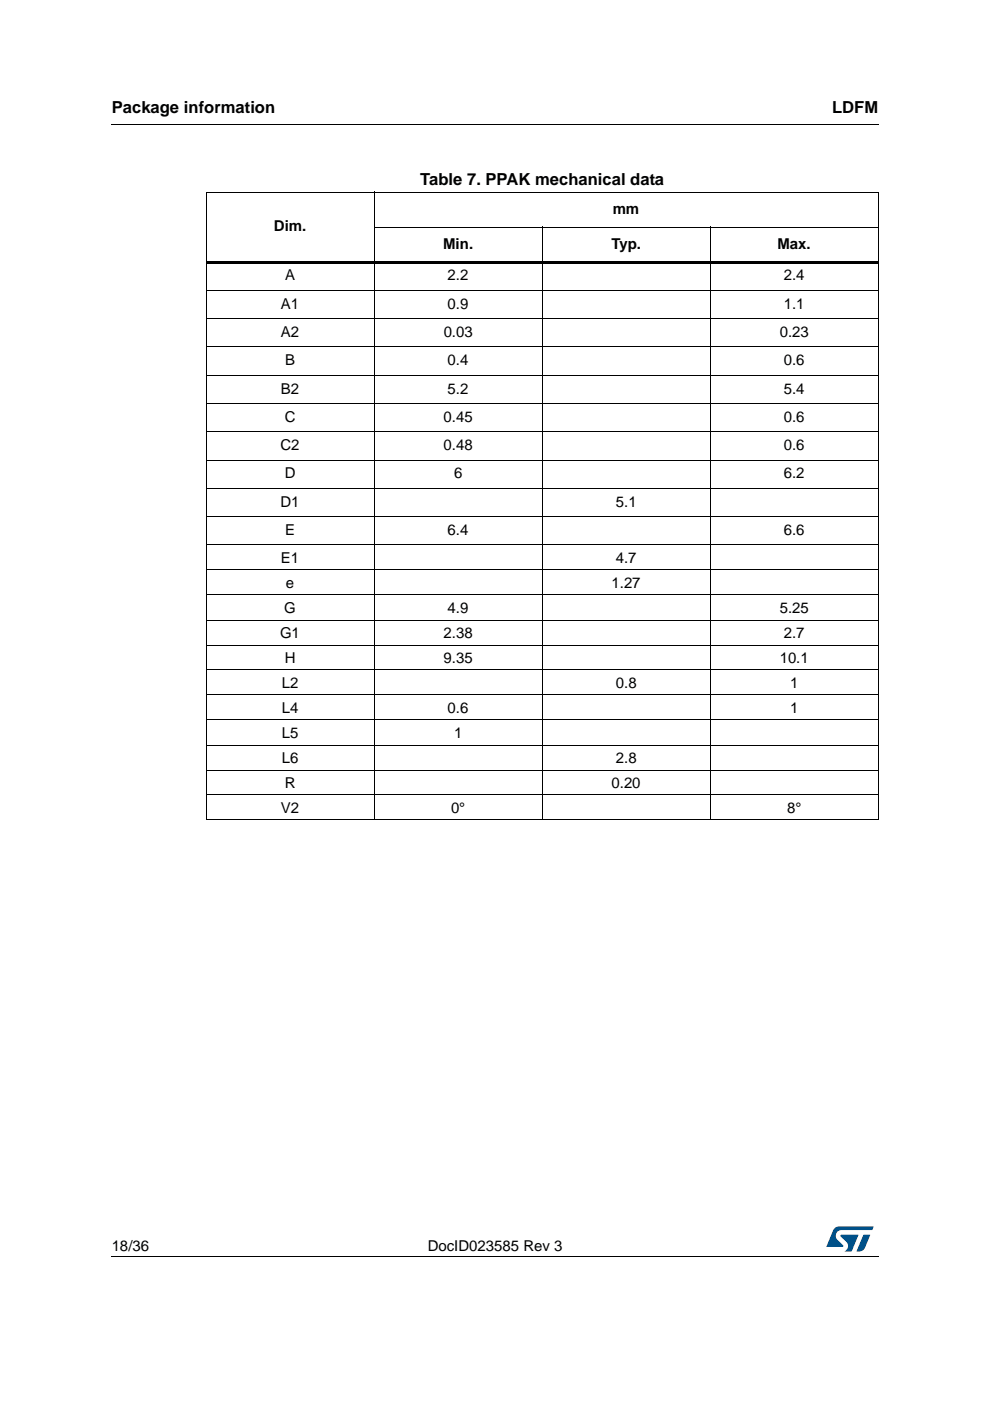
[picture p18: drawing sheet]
<svg xmlns="http://www.w3.org/2000/svg" width="210mm" height="297mm" viewBox="0 0 210 297" stroke-linecap="round" stroke-linejoin="round" font-family="sans-serif">
<defs><g id="words">
<g font-size="3.5">
<text x="23.7" y="23.9">Package information</text>
<text x="176.4" y="23.9">LDFM</text>
<text x="89.1" y="39.2">Table 7. PPAK mechanical data</text>
</g>
<g font-size="3.2">
<text x="129.9" y="45.3">mm</text>
<text x="58.1" y="49">Dim.</text>
<text x="94" y="52.7">Min.</text>
<text x="129.6" y="52.7">Typ.</text>
<text x="164.8" y="52.7">Max.</text>
<text x="60.5" y="59.4">A</text>
<text x="94.9" y="59.4">2.2</text>
<text x="166.2" y="59.4">2.4</text>
<text x="59.6" y="65.4">A1</text>
<text x="94.9" y="65.4">0.9</text>
<text x="166.2" y="65.4">1.1</text>
<text x="59.6" y="71.4">A2</text>
<text x="94.1" y="71.4">0.03</text>
<text x="165.3" y="71.4">0.23</text>
<text x="60.5" y="77.4">B</text>
<text x="94.9" y="77.4">0.4</text>
<text x="166.2" y="77.4">0.6</text>
<text x="59.6" y="83.4">B2</text>
<text x="94.9" y="83.4">5.2</text>
<text x="166.2" y="83.4">5.4</text>
<text x="60.4" y="89.4">C</text>
<text x="94.1" y="89.4">0.45</text>
<text x="166.2" y="89.4">0.6</text>
<text x="59.5" y="95.4">C2</text>
<text x="94.1" y="95.4">0.48</text>
<text x="166.2" y="95.4">0.6</text>
<text x="60.4" y="101.4">D</text>
<text x="96.3" y="101.4">6</text>
<text x="166.2" y="101.4">6.2</text>
<text x="59.5" y="107.4">D1</text>
<text x="130.6" y="107.4">5.1</text>
<text x="60.5" y="113.4">E</text>
<text x="94.9" y="113.4">6.4</text>
<text x="166.2" y="113.4">6.6</text>
<text x="59.6" y="119.4">E1</text>
<text x="130.6" y="119.4">4.7</text>
<text x="60.6" y="124.7">e</text>
<text x="129.7" y="124.7">1.27</text>
<text x="60.3" y="130">G</text>
<text x="94.9" y="130">4.9</text>
<text x="165.3" y="130">5.25</text>
<text x="59.4" y="135.3">G1</text>
<text x="94.1" y="135.3">2.38</text>
<text x="166.2" y="135.3">2.7</text>
<text x="60.4" y="140.6">H</text>
<text x="94.1" y="140.6">9.35</text>
<text x="165.3" y="140.6">10.1</text>
<text x="59.7" y="145.9">L2</text>
<text x="130.6" y="145.9">0.8</text>
<text x="167.5" y="145.9">1</text>
<text x="59.7" y="151.2">L4</text>
<text x="94.9" y="151.2">0.6</text>
<text x="167.5" y="151.2">1</text>
<text x="59.7" y="156.5">L5</text>
<text x="59.7" y="161.8">L6</text>
<text x="96.3" y="156.5">1</text>
<text x="130.6" y="161.8">2.8</text>
<text x="60.4" y="167.1">R</text>
<text x="129.7" y="167.1">0.20</text>
<text x="59.6" y="172.4">V2</text>
<text x="95.6" y="172.4">0°</text>
<text x="166.9" y="172.4">8°</text>
<text x="23.7" y="265.1">18/36</text>
<text x="90.7" y="265.1">DocID023585 Rev 3</text>
</g>
</g></defs>
<path d="M23.6 26.2l.1 .2zM23.6 266.3l.1 .1z" fill="#000"/>
<path d="M23.7 26.3h162.6M23.7 266.4h162.6" fill="none" stroke="#000" stroke-width=".21"/>
<path d="M175.2 260h10v5.3h-10z" fill="#fff"/>
<g fill="#005189">
<path d="M176.9 260.5l1-.5 7.3 .1-.3 .7h-6.4a1.31 1.31 0 0 0-1.3 1.1 1.31 1.31 0 0 0 .8 1.4l.7 .7 .1 .3-3.6 .1z"/>
<path d="M183.1 261.8h1.4l-.6 1.6a2.16 2.16 0 0 1-1.3 1.9l-1-.1z"/>
<path d="M178.3 261.8l3.7 .1-1.4 3.3-1.5 .1a1.43 1.43 0 0 0 .6-1.7l-1.4-1.4z"/>
</g>
<g fill="none" stroke="#000" stroke-width=".21">
<path d="M43.6 40.7h142.7M43.7 40.8v133M79.2 48.2h107.1M79.4 40.7v133.2M115 48.1v125.8M150.6 48.1v125.8M186.2 40.8v133M43.6 61.6h142.7M43.6 67.6h142.7M43.6 73.6h142.7M43.6 79.6h142.7M43.6 85.6h142.7"/>
<path d="M43.6 91.5h142.7M43.6 97.6h142.7M43.6 103.6h142.7M43.6 109.5h142.7M43.6 115.5h142.7M43.6 120.8h142.7M43.6 126.1h142.7M43.6 131.5h142.7M43.6 136.8h142.7M43.6 142h142.7M43.6 147.3h142.7M43.6 152.6h142.7"/>
<path d="M43.6 158h142.7M43.6 163.3h142.7M43.6 168.6h142.7M43.6 173.8h142.7"/>
</g>
<path d="M43.6 55.3h142.7v.5h-142.7z" fill="#000"/>
<use href="#words"/>
</svg>
